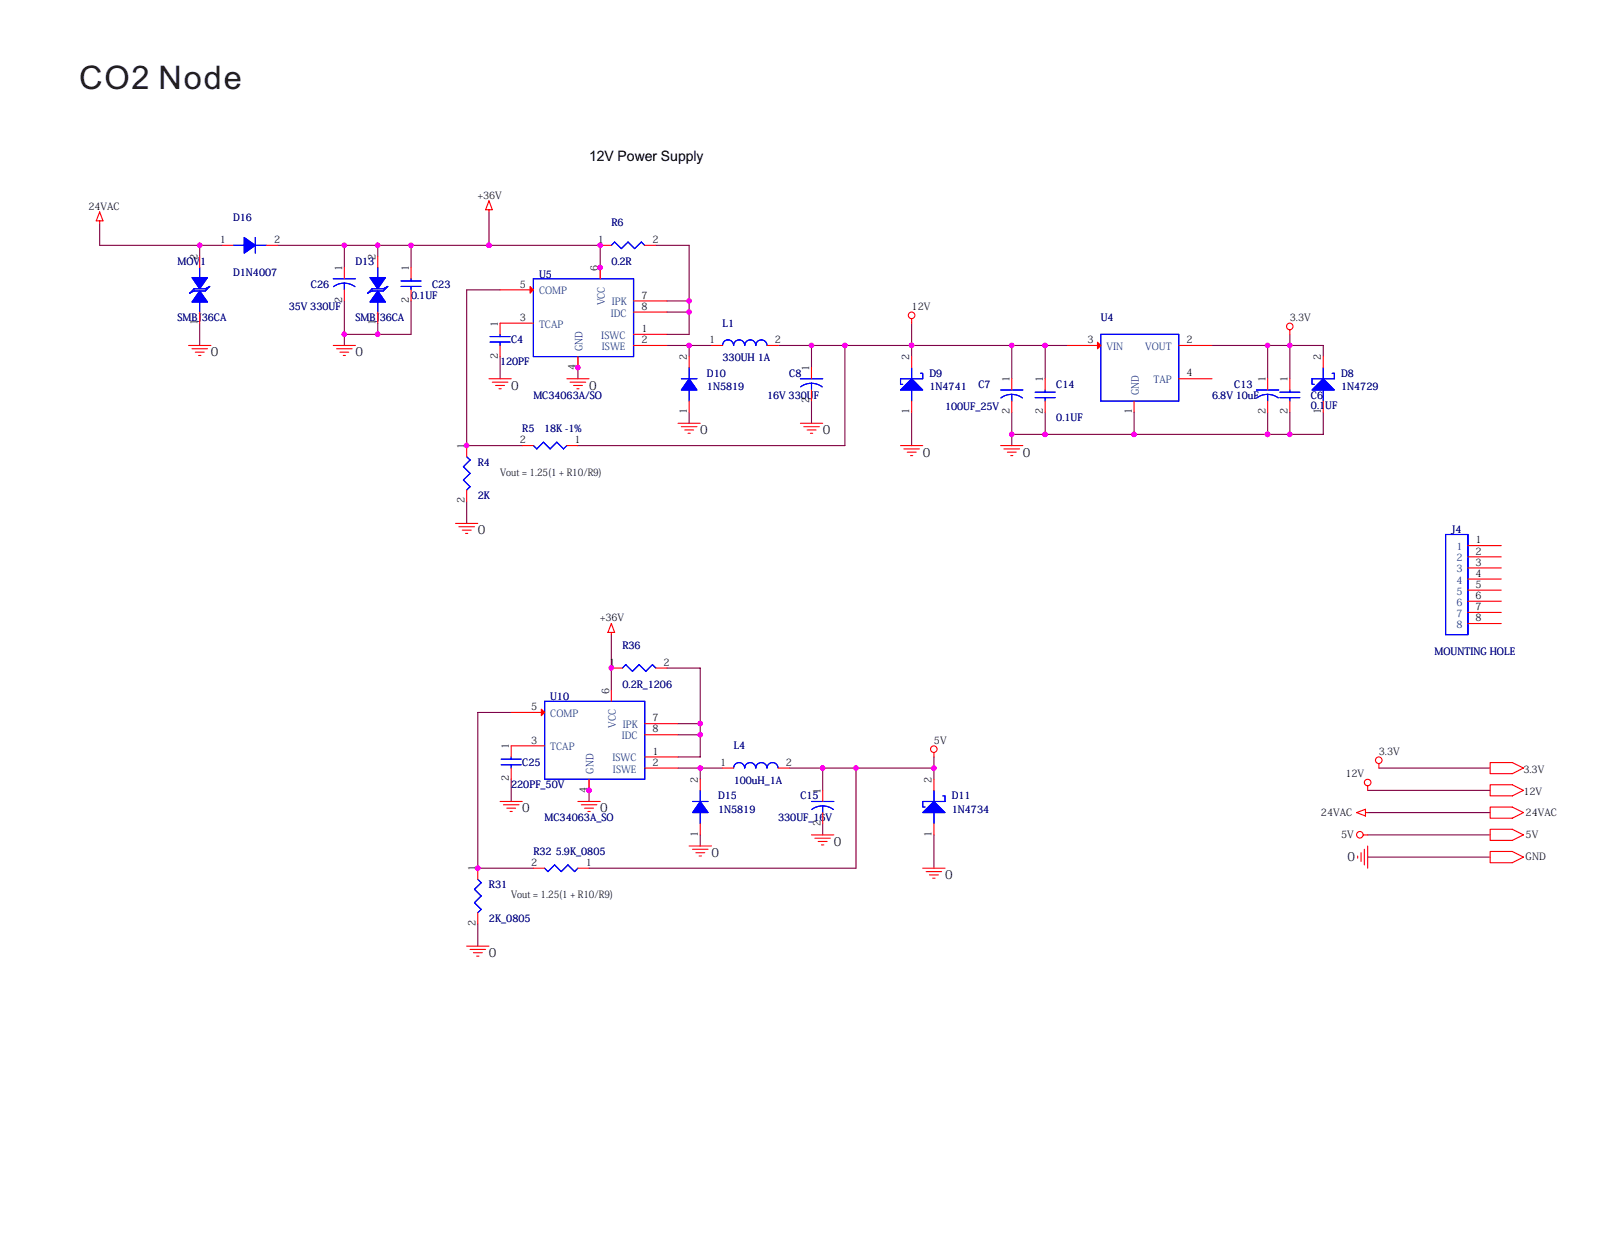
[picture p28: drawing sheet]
<svg xmlns="http://www.w3.org/2000/svg" width="279mm" height="216mm" viewBox="0 0 279 216" stroke-linecap="round" stroke-linejoin="round" font-family="sans-serif">
<defs><g id="words">
<text font-size="5.6" fill="#231f20" x="13.7" y="15.4">CO2 Node</text>
<text font-size="2.5" x="102.2" y="27.9">12V Power Supply</text>
<g font-size="2.1">
<text x="36.6" y="61.9">0</text>
<text x="61.7" y="61.9">0</text>
<text x="88.7" y="67.6">0</text>
<text x="102.2" y="67.6">0</text>
<text x="121.5" y="75.4">0</text>
<text x="142.8" y="75.4">0</text>
<text x="160.1" y="79.2">0</text>
<text x="177.5" y="79.2">0</text>
<text x="82.9" y="92.7">0</text>
<text x="90.6" y="141">0</text>
<text x="104.2" y="141">0</text>
<text x="123.5" y="148.7">0</text>
<text x="144.7" y="146.8">0</text>
<text x="233.9" y="149.5">0</text>
<text x="164" y="152.6">0</text>
<text x="84.9" y="166.1">0</text>
</g>
<g font-size="1.7">
<text x="82.9" y="34.5">+36V</text>
<text x="15.3" y="36.4">24VAC</text>
<text x="34.3" y="45.1" transform="rotate(-90 34.3 45.1)">2</text>
<text x="38.1" y="42.2">1</text>
<text x="47.6" y="42.2">2</text>
<text x="59.4" y="47" transform="rotate(-90 59.4 47)">1</text>
<text x="65.2" y="45.1" transform="rotate(-90 65.2 45.1)">2</text>
<text x="70.9" y="47" transform="rotate(-90 70.9 47)">1</text>
<text x="103.8" y="47" transform="rotate(-90 103.8 47)">6</text>
<text x="103.8" y="42.2">1</text>
<text x="113.2" y="42.2">2</text>
<text x="59.4" y="52.6" transform="rotate(-90 59.4 52.6)">2</text>
<text x="70.9" y="52.6" transform="rotate(-90 70.9 52.6)">2</text>
<text x="90.2" y="49.9">5</text>
<text x="111.3" y="51.8">7</text>
<text x="111.3" y="53.8">8</text>
<text x="158.2" y="53.8">12V</text>
<text x="34.3" y="56.5" transform="rotate(-90 34.3 56.5)">1</text>
<text x="65.2" y="56.5" transform="rotate(-90 65.2 56.5)">1</text>
<text x="86.4" y="56.7" transform="rotate(-90 86.4 56.7)">1</text>
<text x="90.2" y="55.7">3</text>
<text x="111.3" y="57.6">1</text>
<text x="111.3" y="59.6">2</text>
<text x="123.1" y="59.6">1</text>
<text x="134.5" y="59.6">2</text>
<text x="188.7" y="59.6">3</text>
<text x="205.9" y="59.6">2</text>
<text x="223.8" y="55.7">3.3V</text>
<text x="86.4" y="62.3" transform="rotate(-90 86.4 62.3)">2</text>
<text x="99.9" y="64.2" transform="rotate(-90 99.9 64.2)">4</text>
<text x="119.2" y="62.5" transform="rotate(-90 119.2 62.5)">2</text>
<text x="140.4" y="64.4" transform="rotate(-90 140.4 64.4)">1</text>
<text x="157.8" y="62.5" transform="rotate(-90 157.8 62.5)">2</text>
<text x="205.9" y="65.3">4</text>
<text x="229.2" y="62.5" transform="rotate(-90 229.2 62.5)">2</text>
<text x="119.2" y="71.9" transform="rotate(-90 119.2 71.9)">1</text>
<text x="140.4" y="70" transform="rotate(-90 140.4 70)">2</text>
<text x="157.8" y="71.9" transform="rotate(-90 157.8 71.9)">1</text>
<text x="175.2" y="71.9" transform="rotate(-90 175.2 71.9)">2</text>
<text x="175.2" y="66.3" transform="rotate(-90 175.2 66.3)">1</text>
<text x="181" y="71.9" transform="rotate(-90 181 71.9)">2</text>
<text x="181" y="66.3" transform="rotate(-90 181 66.3)">1</text>
<text x="196.4" y="71.9" transform="rotate(-90 196.4 71.9)">1</text>
<text x="219.6" y="71.9" transform="rotate(-90 219.6 71.9)">2</text>
<text x="219.6" y="66.3" transform="rotate(-90 219.6 66.3)">1</text>
<text x="223.4" y="71.9" transform="rotate(-90 223.4 71.9)">2</text>
<text x="223.4" y="66.3" transform="rotate(-90 223.4 66.3)">1</text>
<text x="229.2" y="71.9" transform="rotate(-90 229.2 71.9)">1</text>
<text x="80.6" y="77.9" transform="rotate(-90 80.6 77.9)">1</text>
<text x="90.2" y="76.9">2</text>
<text x="99.7" y="76.9">1</text>
<text x="86.8" y="82.6">Vout = 1.25(1 + R10/R9)</text>
<text x="80.6" y="87.3" transform="rotate(-90 80.6 87.3)">2</text>
<text x="256.1" y="94.3">1</text>
<text x="256.1" y="96.2">2</text>
<text x="256.1" y="98.2">3</text>
<text x="256.1" y="100.1">4</text>
<text x="104.2" y="107.8">+36V</text>
<text x="256.1" y="102">5</text>
<text x="256.1" y="103.9">6</text>
<text x="256.1" y="105.9">7</text>
<text x="256.1" y="107.8">8</text>
<text x="105.7" y="115.5">1</text>
<text x="115.2" y="115.5">2</text>
<text x="92.2" y="123.2">5</text>
<text x="105.7" y="120.4" transform="rotate(-90 105.7 120.4)">6</text>
<text x="113.2" y="125.2">7</text>
<text x="88.3" y="130" transform="rotate(-90 88.3 130)">1</text>
<text x="92.2" y="129">3</text>
<text x="113.2" y="127.1">8</text>
<text x="113.2" y="131">1</text>
<text x="162.1" y="129.1">5V</text>
<text x="239.3" y="131">3.3V</text>
<text x="88.3" y="135.6" transform="rotate(-90 88.3 135.6)">2</text>
<text x="101.8" y="137.6" transform="rotate(-90 101.8 137.6)">4</text>
<text x="113.2" y="132.9">2</text>
<text x="121.1" y="135.8" transform="rotate(-90 121.1 135.8)">2</text>
<text x="125" y="132.9">1</text>
<text x="136.4" y="132.9">2</text>
<text x="142.4" y="137.7" transform="rotate(-90 142.4 137.7)">1</text>
<text x="161.7" y="135.8" transform="rotate(-90 161.7 135.8)">2</text>
<text x="233.5" y="134.8">12V</text>
<text x="264.4" y="134.1">3.3V</text>
<text x="264.4" y="137.9">12V</text>
<text x="142.4" y="143.3" transform="rotate(-90 142.4 143.3)">2</text>
<text x="229.2" y="141.6">24VAC</text>
<text x="264.8" y="141.6">24VAC</text>
<text x="121.1" y="145.3" transform="rotate(-90 121.1 145.3)">1</text>
<text x="161.7" y="145.3" transform="rotate(-90 161.7 145.3)">1</text>
<text x="232.7" y="145.5">5V</text>
<text x="264.8" y="145.5">5V</text>
<text x="264.8" y="149.3">GND</text>
<text x="82.5" y="151.2" transform="rotate(-90 82.5 151.2)">1</text>
<text x="88.7" y="155.9">Vout = 1.25(1 + R10/R9)</text>
<text x="92.2" y="150.3">2</text>
<text x="101.6" y="150.3">1</text>
<text x="82.5" y="160.7" transform="rotate(-90 82.5 160.7)">2</text>
</g>
<g font-size="1.7" fill="#000080">
<text x="40.5" y="38.3">D16</text>
<text x="106.1" y="39.3">R6</text>
<text x="30.8" y="46.1">MOV1</text>
<text x="40.5" y="48">D1N4007</text>
<text x="61.7" y="46.1">D13</text>
<text x="106.1" y="46.1">0.2R</text>
<text x="50.1" y="53.8">35V 330UF</text>
<text x="54" y="49.9">C26</text>
<text x="71.3" y="51.9">0.1UF</text>
<text x="75" y="49.9">C23</text>
<text x="93.5" y="48.2">U5</text>
<text x="30.8" y="55.7">SMBJ36CA</text>
<text x="61.7" y="55.7">SMBJ36CA</text>
<text x="88.7" y="59.6">C4</text>
<text x="125.4" y="56.7">L1</text>
<text x="191" y="55.7">U4</text>
<text x="86.8" y="63.4">120PF</text>
<text x="122.7" y="65.4">D10</text>
<text x="125.4" y="62.7">330UH 1A</text>
<text x="137" y="65.4">C8</text>
<text x="161.3" y="65.4">D9</text>
<text x="232.7" y="65.4">D8</text>
<text x="92.6" y="69.2">MC34063A/SO</text>
<text x="122.7" y="67.7">1N5819</text>
<text x="133.1" y="69.2">16V 330UF</text>
<text x="161.3" y="67.7">1N4741</text>
<text x="164" y="71.2">100UF_25V</text>
<text x="169.8" y="67.3">C7</text>
<text x="183.3" y="67.3">C14</text>
<text x="210.3" y="69.2">6.8V 10uF</text>
<text x="214.2" y="67.3">C13</text>
<text x="227.5" y="69.2">C6</text>
<text x="227.5" y="71">0.1UF</text>
<text x="232.7" y="67.7">1N4729</text>
<text x="90.6" y="75">R5</text>
<text x="94.4" y="75">18K -1%</text>
<text x="183.3" y="73.1">0.1UF</text>
<text x="82.9" y="80.8">R4</text>
<text x="82.9" y="86.6">2K</text>
<text x="251.8" y="92.6">J4</text>
<text x="108" y="112.7">R36</text>
<text x="248.9" y="113.6">MOUNTING HOLE</text>
<text x="108" y="119.4">0.2R_1206</text>
<text x="95.5" y="121.5">U10</text>
<text x="127.3" y="130">L4</text>
<text x="88.7" y="136.8">220PF_50V</text>
<text x="90.6" y="132.9">C25</text>
<text x="127.3" y="136">100uH_1A</text>
<text x="94.5" y="142.6">MC34063A_SO</text>
<text x="124.6" y="138.7">D15</text>
<text x="124.6" y="141">1N5819</text>
<text x="135" y="142.6">330UF_16V</text>
<text x="138.9" y="138.7">C15</text>
<text x="165.2" y="138.7">D11</text>
<text x="165.2" y="141">1N4734</text>
<text x="92.6" y="148.4">R32</text>
<text x="96.4" y="148.4">5.9K_0805</text>
<text x="84.9" y="154.1">R31</text>
<text x="84.9" y="159.9">2K_0805</text>
</g>
<g font-size="1.7" fill="#004080">
<text x="93.5" y="51.1">COMP</text>
<text x="105" y="53" transform="rotate(-90 105 53)">VCC</text>
<text x="106.2" y="53">IPK</text>
<text x="93.5" y="56.9">TCAP</text>
<text x="104.4" y="58.8">ISWC</text>
<text x="106" y="54.9">IDC</text>
<text x="101.1" y="60.9" transform="rotate(-90 101.1 60.9)">GND</text>
<text x="104.4" y="60.7">ISWE</text>
<text x="192" y="60.7">VIN</text>
<text x="198.7" y="60.7">VOUT</text>
<text x="197.6" y="68.6" transform="rotate(-90 197.6 68.6)">GND</text>
<text x="200.2" y="66.5">TAP</text>
<text x="252.8" y="95.5">1</text>
<text x="252.8" y="97.4">2</text>
<text x="252.8" y="99.3">3</text>
<text x="252.8" y="101.3">4</text>
<text x="252.8" y="103.2">5</text>
<text x="252.8" y="105.1">6</text>
<text x="252.8" y="107.1">7</text>
<text x="252.8" y="109">8</text>
<text x="95.5" y="124.4">COMP</text>
<text x="95.5" y="130.2">TCAP</text>
<text x="106.9" y="126.3" transform="rotate(-90 106.9 126.3)">VCC</text>
<text x="107.9" y="128.3">IDC</text>
<text x="108.1" y="126.4">IPK</text>
<text x="103" y="134.3" transform="rotate(-90 103 134.3)">GND</text>
<text x="106.3" y="132.2">ISWC</text>
<text x="106.4" y="134.1">ISWE</text>
</g>
</g></defs>
<g fill="none" stroke="#800040" stroke-width=".19">
<path d="M17.3 38.7v3.9h17.4M84.9 36.8v5.8M34.7 42.6v1.9M34.7 42.6h3.8M34.7 56.1v3.9M48.2 42.6h11.6M59.8 42.6v3.8M59.8 58v2M59.8 52.2v5.8M59.8 42.6h44.4v5.8M65.6 42.6v1.9M65.6 56.1v1.9"/>
<path d="M71.3 52.2v5.8h-11.5M71.3 42.6v3.8M86.8 50.3h-5.8v27h9.6M113.8 42.6h5.8v9.6M115.7 52.2h3.9M115.7 60h3.9M115.7 54.2h3.9M119.6 54.2v3.8h-3.9M119.6 60v1.9M119.6 60h3.9M119.6 52.2v2M135 60h5.8"/>
<path d="M140.8 60v3.8M140.8 60h34.8M146.6 60v17.3h-46.3M158.2 56.1v5.8M175.6 60h5.8M175.6 60v5.7M181.4 60h3.8M181.4 60v5.7M210.3 60h9.7M220 60h3.8M220 60v5.7M223.8 58v2"/>
<path d="M223.8 60h5.8v1.9M223.8 60v5.7M86.8 61.9v3.8M100.3 61.9v3.8M119.6 71.5v2M140.8 69.6v3.9M158.2 71.5v5.8M175.6 75.4v1.9M175.6 71.5v3.9M175.6 75.4h44.4M181.4 71.5v3.9M196.8 71.5v3.9"/>
<path d="M220 75.4h3.8M220 71.5v3.9M223.8 71.5v3.9M229.6 71.5v3.9h-5.8M81 87v3.8M106.1 110.1v9.7M115.7 115.9h5.8v9.7M88.7 123.6h-5.8v27.1h9.7M88.7 135.2v3.9M102.2 135.2v3.9M117.7 133.3h3.8M117.7 125.6h3.8"/>
<path d="M117.7 127.5h3.8M121.5 133.3v1.9M121.5 127.5v3.9h-3.8M121.5 125.6v1.9M121.5 133.3h3.9M137 133.3h5.8M142.8 133.3v3.9M142.8 133.3h19.3M148.6 133.3v17.4h-46.4M162.1 131.4v1.9M162.1 133.3v1.9M237.3 137.2h21.3"/>
<path d="M239.3 133.3h19.3M121.5 144.9v1.9M142.8 143v1.9M162.1 144.9v5.8M237.3 141h21.3M237.3 144.9h21.3M237.3 148.8h21.3M82.9 160.3v3.9"/>
</g>
<g fill="#f0f" stroke="#f0f" stroke-width=".19">
<circle cx="65.5" cy="42.6" r=".38"/>
<circle cx="119.6" cy="54.1" r=".38"/>
<circle cx="104.1" cy="46.4" r=".38"/>
<circle cx="84.8" cy="42.6" r=".38"/>
<circle cx="71.3" cy="42.6" r=".38"/>
<circle cx="119.6" cy="59.9" r=".38"/>
<circle cx="100.3" cy="63.8" r=".38"/>
<circle cx="81" cy="77.3" r=".38"/>
<circle cx="140.8" cy="59.9" r=".38"/>
<circle cx="65.5" cy="58" r=".38"/>
<circle cx="59.7" cy="58" r=".38"/>
<circle cx="34.7" cy="42.6" r=".38"/>
<circle cx="158.2" cy="59.9" r=".38"/>
<circle cx="146.6" cy="59.9" r=".38"/>
<circle cx="181.4" cy="59.9" r=".38"/>
<circle cx="220" cy="75.4" r=".38"/>
<circle cx="196.8" cy="75.4" r=".38"/>
<circle cx="220" cy="59.9" r=".38"/>
<circle cx="223.8" cy="59.9" r=".38"/>
<circle cx="223.8" cy="75.4" r=".38"/>
<circle cx="181.4" cy="75.4" r=".38"/>
<circle cx="175.6" cy="59.9" r=".38"/>
<circle cx="175.6" cy="75.4" r=".38"/>
<circle cx="119.6" cy="52.2" r=".38"/>
<circle cx="59.7" cy="42.6" r=".38"/>
<circle cx="104.1" cy="42.6" r=".38"/>
<circle cx="121.5" cy="125.6" r=".38"/>
<circle cx="106.1" cy="115.9" r=".38"/>
<circle cx="82.9" cy="150.7" r=".38"/>
<circle cx="162.1" cy="133.3" r=".38"/>
<circle cx="148.5" cy="133.3" r=".38"/>
<circle cx="102.2" cy="137.2" r=".38"/>
<circle cx="121.5" cy="127.5" r=".38"/>
<circle cx="121.5" cy="133.3" r=".38"/>
<circle cx="142.8" cy="133.3" r=".38"/>
</g>
<g fill="none" stroke="#f00" stroke-width=".19">
<path d="M17.3 36.8l.6 1.5h-1.2zM17.3 38.3v.4M84.9 34.9l.5 1.5h-1.1zM84.9 36.4v.4M32.7 60h3.9M34.7 44.5v1.9M34.7 54.2v1.9M38.5 42.6h2M46.3 42.6h1.9M57.8 60h3.9M59.8 46.4v2M59.8 50.3v1.9"/>
<path d="M65.6 44.5v1.9M65.6 54.2v1.9M71.3 46.4v2M71.3 50.3v1.9M86.8 60v1.9M86.8 50.3h5.8M92.6 56.1h-5.8v1.9M104.2 42.6h1.9M104.2 46.4v2M109.9 60h5.8M109.9 52.2h5.8M109.9 54.2h5.8"/>
<path d="M109.9 58h5.8M111.9 42.6h1.9M123.5 60h1.9M133.1 60h1.9M158.2 55.3v.8M185.2 60h5.8M204.5 60h5.8M223.8 57.2v.8M33.3 60.5h2.7M33.9 61.1h1.5M34.5 61.7h.4M58.4 60.5h2.7"/>
<path d="M59 61.1h1.5M59.6 61.7h.3M81 77.3v2M84.9 65.7h3.8M85.4 66.3h2.7M86 66.9h1.5M86.6 67.5h.4M90.6 77.3h2M98.4 65.7h3.8M98.4 77.3h1.9M98.9 66.3h2.7M99.5 66.9h1.6"/>
<path d="M100.1 67.5h.4M100.3 61.9v1.9M117.7 73.5h3.8M118.2 74.1h2.8M118.8 74.6h1.6M119.4 75.2h.4M119.6 61.9v1.9M119.6 69.6v1.9M138.9 73.5h3.9M139.5 74.1h2.7M140.1 74.6h1.5M140.6 75.2h.4"/>
<path d="M140.8 63.8v1.9M140.8 67.7v1.9M156.3 77.3h3.8M156.8 77.9h2.8M157.4 78.5h1.6M158 79.1h.4M158.2 61.9v1.9M158.2 69.6v1.9M173.7 77.3h3.8M174.2 77.9h2.7M174.8 78.5h1.5M175.4 79.1h.4"/>
<path d="M175.6 65.7v2M175.6 69.6v1.9M181.4 65.7v2M181.4 69.6v1.9M196.8 69.6v1.9M204.5 65.7h5.8M220 65.7v2M220 69.6v1.9M223.8 65.7v2M223.8 69.6v1.9M229.6 61.9v1.9M229.6 69.6v1.9"/>
<path d="M79.1 90.8h3.8M79.6 91.4h2.7M80.2 92h1.6M80.8 92.6h.4M81 85v2M254.7 94.7h5.8M254.7 96.6h5.8M254.7 98.6h5.8M106.1 108.2l.6 1.6h-1.2zM106.1 109.8v.3M106.1 119.8v1.9M106.1 115.9h1.9"/>
<path d="M113.8 115.9h1.9M254.7 100.5h5.8M254.7 102.4h5.8M254.7 104.3h5.8M254.7 106.3h5.8M254.7 108.2h5.8M86.8 139.1h3.8M87.4 139.7h2.7M88.7 133.3v1.9M88.7 123.6h5.8M94.5 129.4h-5.8v2M100.3 139.1h3.9"/>
<path d="M100.9 139.7h2.7M102.2 135.2v2M111.9 125.6h5.8M111.9 127.5h5.8M111.9 131.4h5.8M111.9 133.3h5.8M121.5 135.2v2M125.4 133.3h1.9M135 133.3h2M142.8 137.2v1.9M162.1 130.6v.8M162.1 135.2v2"/>
<path d="M237.3 136.4v.8M239.3 132.5v.8M258.6 132.3h3.8l2 1-2 1h-3.8zM258.6 136.2h3.8l2 1-2 .9h-3.8zM82.9 150.7v1.9M82.9 158.4v1.9M88 140.3h1.5M88.5 140.8h.4M92.6 150.7h1.9M100.3 150.7h1.9M101.5 140.3h1.5M102 140.8h.4"/>
<path d="M119.6 146.8h3.9M120.2 147.4h2.7M120.8 148h1.5M121.3 148.6h.4M121.5 143v1.9M140.8 144.9h3.9M141.4 145.5h2.7M142 146h1.5M142.6 146.6h.4M142.8 141v2M160.1 150.7h3.9M160.7 151.3h2.7"/>
<path d="M161.3 151.8h1.5M161.9 152.4h.4M162.1 143v1.9M235.4 141l1.6-.5v1.1zM235.6 148.6v.3M236.2 148v1.5M236.6 144.9h.7M236.8 147.4v2.7M237 141h.3M237.3 146.8v3.9M258.6 143.9h3.8l2 1-2 1h-3.8zM258.6 140.1h3.8l2 .9-2 1h-3.8z"/>
<path d="M258.6 147.8h3.8l2 1-2 .9h-3.8zM81 164.2h3.9M81.6 164.8h2.7M82.2 165.3h1.5M82.7 165.9h.4"/>
<circle cx="158.2" cy="54.7" r=".57"/>
<circle cx="223.8" cy="56.7" r=".57"/>
<circle cx="162.1" cy="130" r=".57"/>
<circle cx="237.3" cy="135.8" r=".57"/>
<circle cx="239.3" cy="131.9" r=".57"/>
<circle cx="236" cy="144.9" r=".57"/>
</g>
<g fill="none" stroke="#00f" stroke-width=".19">
<path d="M32.9 50.9l.8-.8h1.9l.8-.4-.8 .8h-1.9zM34.7 52.2v2M34.7 46.4v2M40.5 42.6h1.9M44.3 41.2v2.7M44.3 42.6h2M57.8 48.4h3.9M59.7 49.1l1.2 .3 .7 .4M59.7 49.1l-1.1 .3-.7 .4M59.8 49.1v1.2M63.8 50.9l.8-.8h1.9l.8-.4-.8 .8h-1.9zM65.6 52.2v2"/>
<path d="M65.6 46.4v2M69.6 49.7h3.5M69.6 48.8h3.5M71.3 48.4v.4M71.3 49.7v.6M85.1 59.4h3.4M85.1 58.4h3.4M86.8 58v.4M86.8 59.4v.6M92.6 48.4h17.3v13.5h-17.3zM106.1 42.6l.6-.6 1.1 1.2 1.2-1.2 1.1 1.2 1.2-1.2 .6 .6M109.9 48.4v13.5"/>
<path d="M125.4 59.9a.95 .95 0 0 1 .9-.9 .95 .95 0 0 1 1 .9M127.3 59.9a.95 .95 0 0 1 1-.9 .95 .95 0 0 1 .9 .9 .96 .96 0 0 1 1-.9 .96 .96 0 0 1 1 .9 .97 .97 0 0 1 .9-.9 .97 .97 0 0 1 1 .9M191 58h13.5v11.6h-13.5zM204.5 58v11.6M81 79.3l.6 .5-1.2 1.2 1.2 1.2-1.2 1.1 1.2 1.2-.6 .5M92.6 77.3l.6 .6 1.1-1.2 1.2 1.2 1.1-1.2 1.2 1.2 .6-.6M118.2 65.7h2.8M119.6 67.7v1.9M119.6 63.8v1.9M138.9 65.7h3.9M138.9 67.1a3.1 3.1 0 0 1 3.8 .1M140.8 66.5v1.2"/>
<path d="M158.2 67.7v1.9M158.2 63.8v1.9M159.7 64.8h.4v.9h-3.8v1h.4M173.7 67.7h3.8M175.6 68.4l1.1 .3 .7 .4M175.6 68.4l-1.2 .3-.7 .4M175.6 68.4v1.2M179.6 69h3.5M179.6 68.1h3.5M181.4 67.7v.4M181.4 69v.6M218 67.7h3.9"/>
<path d="M220 68.4v1.2M221.8 69.1a3.1 3.1 0 0 0-3.7 0M222.1 69h3.5M222.1 68.1h3.5M223.8 67.7v.4M223.8 69v.6M229.6 67.7v1.9M229.6 63.8v1.9M231.2 64.8h.4v.9h-3.9v1h.4M250.9 92.8h3.8v17.3h-3.8zM254.7 92.8v17.3M108 115.9l.6-.5 1.2 1.1 1.1-1.1 1.2 1.1 1.1-1.1 .6 .5"/>
<path d="M87 132.7h3.4M87 131.8h3.4M88.7 131.4v.4M88.7 132.7v.6M94.5 121.7h17.4v13.5h-17.4zM111.9 121.7v13.5M120.2 139.1h2.7M121.5 137.2v1.9M127.3 133.3a.95 .95 0 0 1 1-1 .95 .95 0 0 1 .9 1 .96 .96 0 0 1 1-1 .96 .96 0 0 1 1 1 .97 .97 0 0 1 .9-1 .97 .97 0 0 1 1 1 .96 .96 0 0 1 1-1 .96 .96 0 0 1 .9 1M140.8 139.1h3.9M142.8 139.9v1.1M162.1 137.2v1.9"/>
<path d="M163.6 138.1h.4v1h-3.9v1h.4M82.9 152.6l.6 .6-1.2 1.1 1.2 1.2-1.2 1.2 1.2 1.1-.6 .6M94.5 150.7l.6 .6 1.1-1.2 1.2 1.2 1.2-1.2 1.1 1.2 .6-.6M121.5 141v2M140.9 140.5a3.1 3.1 0 0 1 3.7 0M162.1 141v2"/>
</g>
<g fill="#00f" stroke="#00f" stroke-width=".19">
<path d="M34.7 50.5l1.3 1.9h-2.7z" fill-rule="evenodd"/>
<path d="M33.3 48.2h2.7l-1.3 1.9z" fill-rule="evenodd"/>
<path d="M34.7 50.5l1.3 1.9h-2.7z" fill-rule="evenodd"/>
<path d="M33.3 48.2h2.7l-1.3 1.9z" fill-rule="evenodd"/>
<path d="M229.6 65.7l2 2h-3.9z" fill-rule="evenodd"/>
<path d="M229.6 65.7l2 2h-3.9z" fill-rule="evenodd"/>
<path d="M42.4 41.2l1.9 1.4-1.9 1.3z" fill-rule="evenodd"/>
<path d="M42.4 41.2l1.9 1.4-1.9 1.3z" fill-rule="evenodd"/>
<path d="M121.5 139.1l1.4 1.9h-2.7z" fill-rule="evenodd"/>
<path d="M121.5 139.1l1.4 1.9h-2.7z" fill-rule="evenodd"/>
<path d="M65.6 50.5l1.3 1.9h-2.7z" fill-rule="evenodd"/>
<path d="M64.2 48.2h2.7l-1.3 1.9z" fill-rule="evenodd"/>
<path d="M65.6 50.5l1.3 1.9h-2.7z" fill-rule="evenodd"/>
<path d="M64.2 48.2h2.7l-1.3 1.9z" fill-rule="evenodd"/>
<path d="M158.2 65.7l1.9 2h-3.8z" fill-rule="evenodd"/>
<path d="M158.2 65.7l1.9 2h-3.8z" fill-rule="evenodd"/>
<path d="M119.6 65.7l1.4 2h-2.8z" fill-rule="evenodd"/>
<path d="M119.6 65.7l1.4 2h-2.8z" fill-rule="evenodd"/>
<path d="M160.1 141l2-1.9 1.9 1.9z" fill-rule="evenodd"/>
<path d="M160.1 141l2-1.9 1.9 1.9z" fill-rule="evenodd"/>
</g>
<g fill="#f00" stroke="#f00" stroke-width=".19">
<path d="M93.9 123.1l.6 .5-.6 .6z" fill-rule="evenodd"/>
<path d="M92 49.7l.6 .6-.6 .6z" fill-rule="evenodd"/>
<path d="M190.5 59.4l.5 .6-.5 .5z" fill-rule="evenodd"/>
</g>
<use href="#words"/>
</svg>
